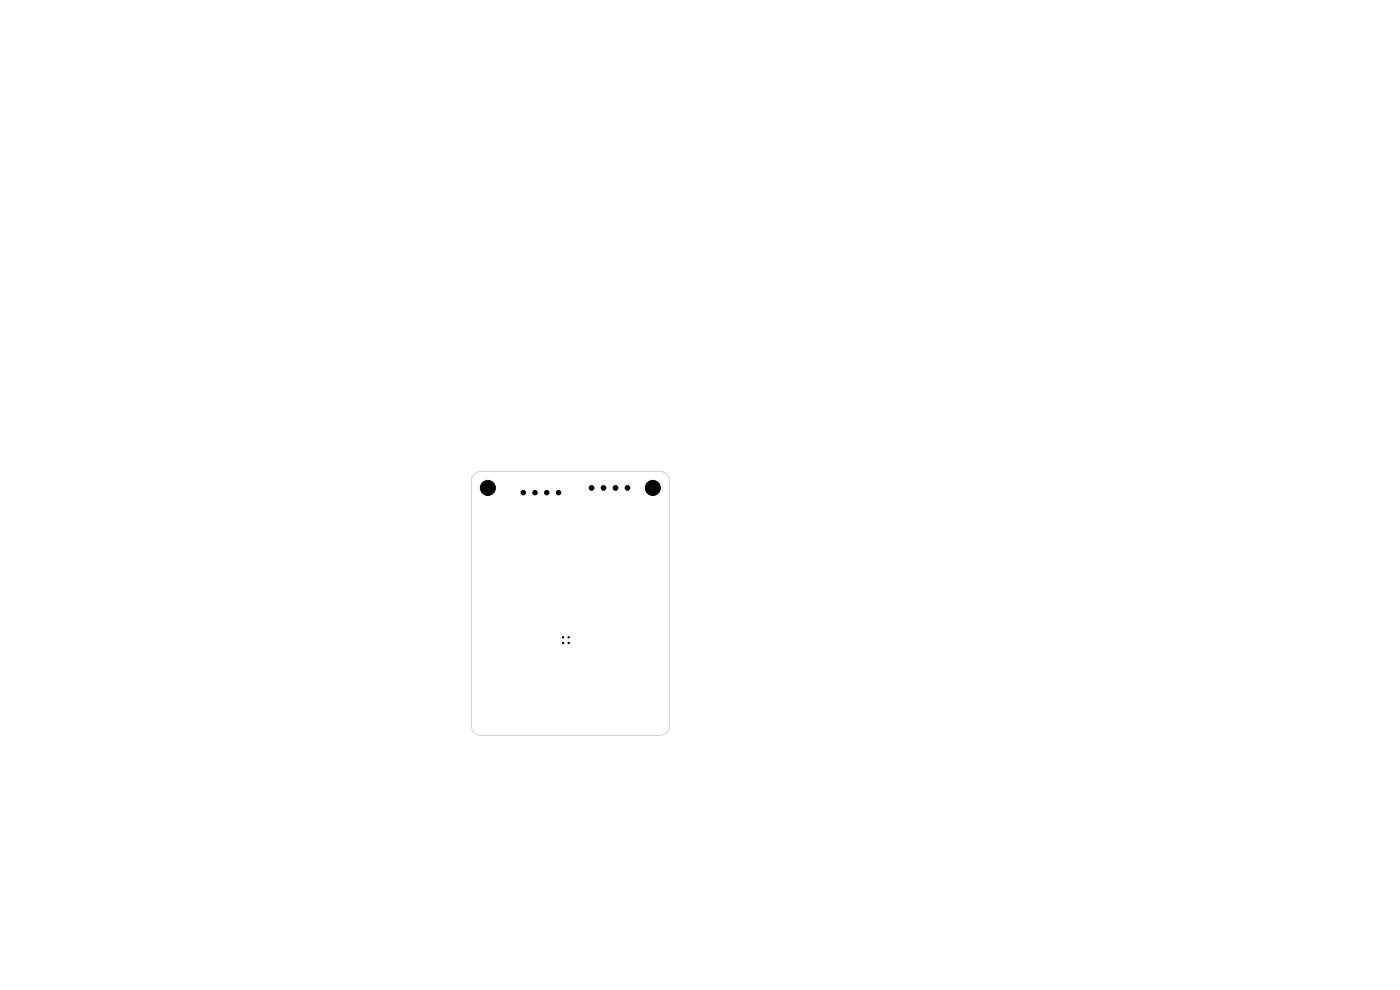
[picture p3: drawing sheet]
<svg xmlns="http://www.w3.org/2000/svg" width="297mm" height="210mm" viewBox="0 0 297 210" stroke-linecap="round" stroke-linejoin="round" font-family="sans-serif">
<path d="M100.6 100.6l.6-.4 .8-.2h38a2 2 0 0 1 2 2v52a2 2 0 0 1-2 2h-38a2 2 0 0 1-2-2v-52l.2-.8z" fill="none" stroke="#d0d2cd" stroke-width=".21"/>
<g fill="#000" stroke="#000" stroke-width=".21">
<circle cx="103.5" cy="103.5" r="1.6"/>
<circle cx="111" cy="104.5" r=".47"/>
<circle cx="113.5" cy="104.5" r=".47"/>
<circle cx="116" cy="104.5" r=".47"/>
<circle cx="118.5" cy="104.5" r=".47"/>
<circle cx="125.5" cy="103.5" r=".5"/>
<circle cx="128" cy="103.5" r=".5"/>
<circle cx="130.6" cy="103.5" r=".5"/>
<circle cx="133.1" cy="103.5" r=".5"/>
<circle cx="138.5" cy="103.5" r="1.6"/>
<circle cx="119.4" cy="135.2" r=".15"/>
<circle cx="119.4" cy="136.4" r=".15"/>
<circle cx="120.6" cy="135.2" r=".15"/>
<circle cx="120.6" cy="136.4" r=".15"/>
</g>
</svg>
